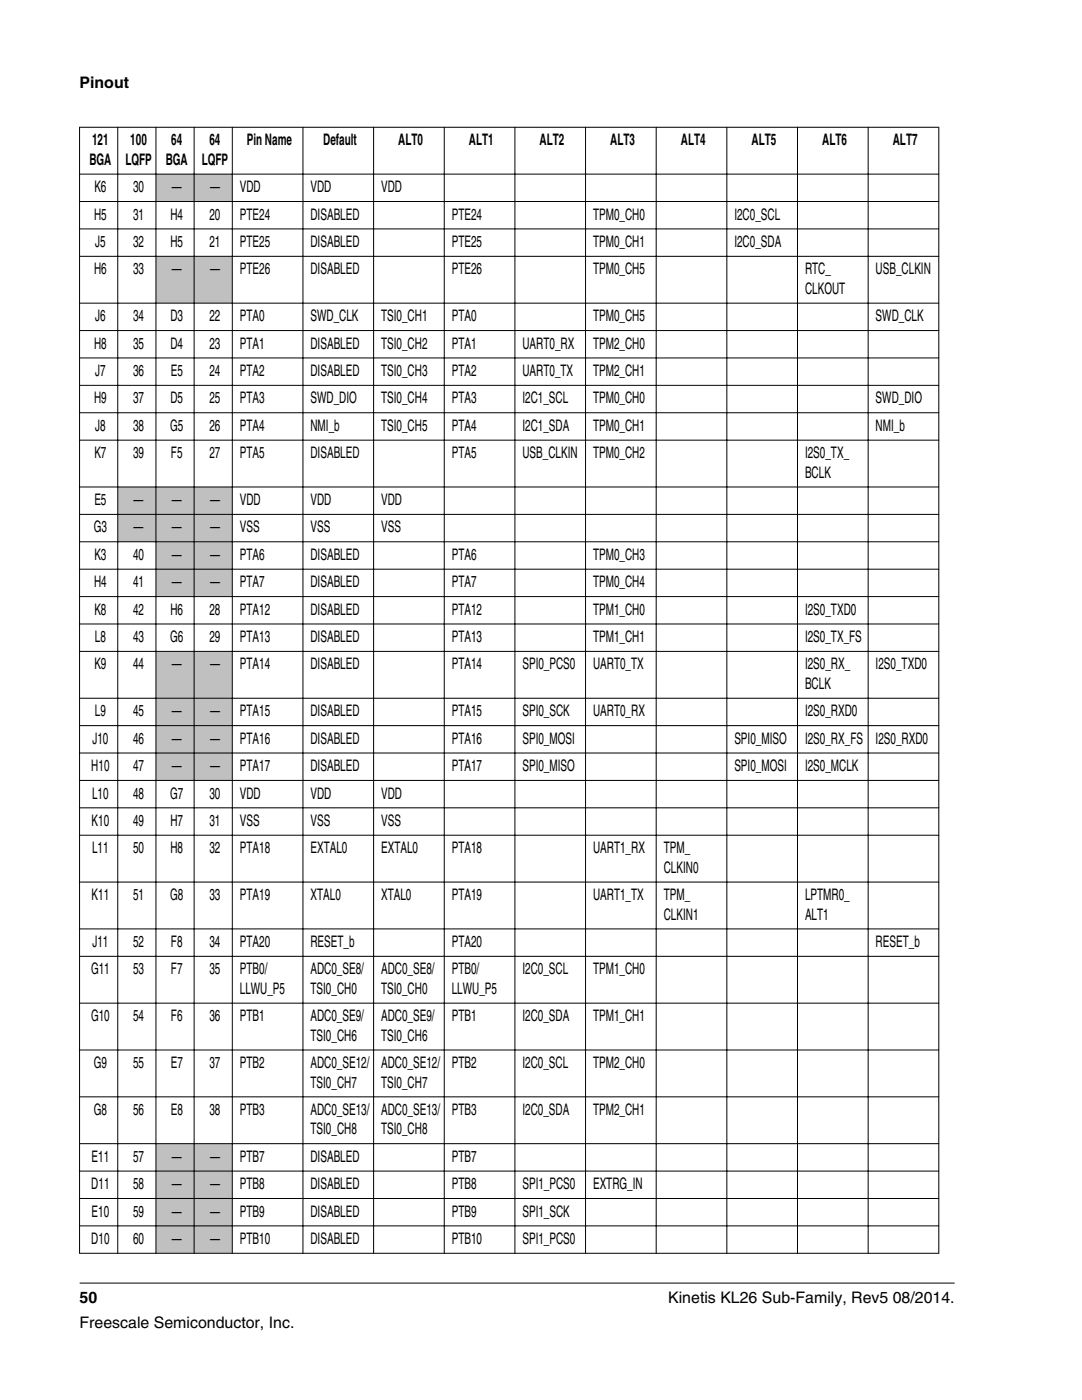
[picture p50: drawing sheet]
<svg xmlns="http://www.w3.org/2000/svg" width="216mm" height="279mm" viewBox="0 0 216 279" stroke-linecap="round" stroke-linejoin="round" font-family="sans-serif">
<defs><g id="words">
<g font-size="3.2">
<text x="15.9" y="17.5">Pinout</text>
<text x="18.4" y="29">121</text>
<text x="26" y="29">100</text>
<text x="34.2" y="29">64</text>
<text x="41.8" y="29">64</text>
<text x="49.2" y="29">Pin Name</text>
<text x="64.5" y="29">Default</text>
<text x="79.5" y="29">ALT0</text>
<text x="93.6" y="29">ALT1</text>
<text x="107.7" y="29">ALT2</text>
<text x="121.8" y="29">ALT3</text>
<text x="135.9" y="29">ALT4</text>
<text x="150" y="29">ALT5</text>
<text x="164.1" y="29">ALT6</text>
<text x="178.1" y="29">ALT7</text>
<text x="17.8" y="32.9">BGA</text>
<text x="25" y="32.9">LQFP</text>
<text x="33.1" y="32.9">BGA</text>
<text x="40.3" y="32.9">LQFP</text>
<text x="18.8" y="38.4">K6</text>
<text x="26.6" y="38.4">30</text>
<text x="34.3" y="38.4">—</text>
<text x="41.9" y="38.4">—</text>
<text x="47.9" y="38.4">VDD</text>
<text x="62" y="38.4">VDD</text>
<text x="76" y="38.4">VDD</text>
<text x="18.8" y="43.8">H5</text>
<text x="26.6" y="43.8">31</text>
<text x="34" y="43.8">H4</text>
<text x="41.8" y="43.8">20</text>
<text x="47.9" y="43.8">PTE24</text>
<text x="62" y="43.8">DISABLED</text>
<text x="90.1" y="43.8">PTE24</text>
<text x="118.3" y="43.8">TPM0_CH0</text>
<text x="146.5" y="43.8">I2C0_SCL</text>
<text x="19" y="49.3">J5</text>
<text x="26.6" y="49.3">32</text>
<text x="34" y="49.3">H5</text>
<text x="41.8" y="49.3">21</text>
<text x="47.9" y="49.3">PTE25</text>
<text x="62" y="49.3">DISABLED</text>
<text x="90.1" y="49.3">PTE25</text>
<text x="118.3" y="49.3">TPM0_CH1</text>
<text x="146.5" y="49.3">I2C0_SDA</text>
<text x="18.8" y="54.8">H6</text>
<text x="26.6" y="54.8">33</text>
<text x="34.3" y="54.8">—</text>
<text x="41.9" y="54.8">—</text>
<text x="47.9" y="54.8">PTE26</text>
<text x="62" y="54.8">DISABLED</text>
<text x="90.1" y="54.8">PTE26</text>
<text x="118.3" y="54.8">TPM0_CH5</text>
<text x="160.6" y="54.8">RTC_</text>
<text x="160.6" y="58.6">CLKOUT</text>
<text x="174.7" y="54.8">USB_CLKIN</text>
<text x="19" y="64.1">J6</text>
<text x="26.6" y="64.1">34</text>
<text x="34" y="64.1">D3</text>
<text x="41.8" y="64.1">22</text>
<text x="47.9" y="64.1">PTA0</text>
<text x="62" y="64.1">SWD_CLK</text>
<text x="76" y="64.1">TSI0_CH1</text>
<text x="90.1" y="64.1">PTA0</text>
<text x="118.3" y="64.1">TPM0_CH5</text>
<text x="174.7" y="64.1">SWD_CLK</text>
<text x="18.8" y="69.6">H8</text>
<text x="26.6" y="69.6">35</text>
<text x="34" y="69.6">D4</text>
<text x="41.8" y="69.6">23</text>
<text x="47.9" y="69.6">PTA1</text>
<text x="62" y="69.6">DISABLED</text>
<text x="76" y="69.6">TSI0_CH2</text>
<text x="90.1" y="69.6">PTA1</text>
<text x="104.2" y="69.6">UART0_RX</text>
<text x="118.3" y="69.6">TPM2_CH0</text>
<text x="19" y="75">J7</text>
<text x="26.6" y="75">36</text>
<text x="34.1" y="75">E5</text>
<text x="41.8" y="75">24</text>
<text x="47.9" y="75">PTA2</text>
<text x="62" y="75">DISABLED</text>
<text x="76" y="75">TSI0_CH3</text>
<text x="90.1" y="75">PTA2</text>
<text x="104.2" y="75">UART0_TX</text>
<text x="118.3" y="75">TPM2_CH1</text>
<text x="18.8" y="80.5">H9</text>
<text x="26.6" y="80.5">37</text>
<text x="34" y="80.5">D5</text>
<text x="41.8" y="80.5">25</text>
<text x="47.9" y="80.5">PTA3</text>
<text x="62" y="80.5">SWD_DIO</text>
<text x="76" y="80.5">TSI0_CH4</text>
<text x="90.1" y="80.5">PTA3</text>
<text x="104.2" y="80.5">I2C1_SCL</text>
<text x="118.3" y="80.5">TPM0_CH0</text>
<text x="174.7" y="80.5">SWD_DIO</text>
<text x="19" y="86">J8</text>
<text x="26.6" y="86">38</text>
<text x="34" y="86">G5</text>
<text x="41.8" y="86">26</text>
<text x="47.9" y="86">PTA4</text>
<text x="62" y="86">NMI_b</text>
<text x="76" y="86">TSI0_CH5</text>
<text x="90.1" y="86">PTA4</text>
<text x="104.2" y="86">I2C1_SDA</text>
<text x="118.3" y="86">TPM0_CH1</text>
<text x="174.7" y="86">NMI_b</text>
<text x="18.8" y="91.4">K7</text>
<text x="26.6" y="91.4">39</text>
<text x="34.1" y="91.4">F5</text>
<text x="41.8" y="91.4">27</text>
<text x="47.9" y="91.4">PTA5</text>
<text x="62" y="91.4">DISABLED</text>
<text x="90.1" y="91.4">PTA5</text>
<text x="104.2" y="91.4">USB_CLKIN</text>
<text x="118.3" y="91.4">TPM0_CH2</text>
<text x="160.6" y="91.4">I2S0_TX_</text>
<text x="160.6" y="95.3">BCLK</text>
<text x="18.8" y="100.8">E5</text>
<text x="26.7" y="100.8">—</text>
<text x="34.3" y="100.8">—</text>
<text x="41.9" y="100.8">—</text>
<text x="47.9" y="100.8">VDD</text>
<text x="62" y="100.8">VDD</text>
<text x="76" y="100.8">VDD</text>
<text x="18.7" y="106.3">G3</text>
<text x="26.7" y="106.3">—</text>
<text x="34.3" y="106.3">—</text>
<text x="41.9" y="106.3">—</text>
<text x="47.9" y="106.3">VSS</text>
<text x="62" y="106.3">VSS</text>
<text x="76" y="106.3">VSS</text>
<text x="18.8" y="111.7">K3</text>
<text x="26.6" y="111.7">40</text>
<text x="34.3" y="111.7">—</text>
<text x="41.9" y="111.7">—</text>
<text x="47.9" y="111.7">PTA6</text>
<text x="62" y="111.7">DISABLED</text>
<text x="90.1" y="111.7">PTA6</text>
<text x="118.3" y="111.7">TPM0_CH3</text>
<text x="18.8" y="117.2">H4</text>
<text x="26.6" y="117.2">41</text>
<text x="34.3" y="117.2">—</text>
<text x="41.9" y="117.2">—</text>
<text x="47.9" y="117.2">PTA7</text>
<text x="62" y="117.2">DISABLED</text>
<text x="90.1" y="117.2">PTA7</text>
<text x="118.3" y="117.2">TPM0_CH4</text>
<text x="18.8" y="122.7">K8</text>
<text x="26.6" y="122.7">42</text>
<text x="34" y="122.7">H6</text>
<text x="41.8" y="122.7">28</text>
<text x="47.9" y="122.7">PTA12</text>
<text x="62" y="122.7">DISABLED</text>
<text x="90.1" y="122.7">PTA12</text>
<text x="118.3" y="122.7">TPM1_CH0</text>
<text x="160.6" y="122.7">I2S0_TXD0</text>
<text x="18.9" y="128.1">L8</text>
<text x="26.6" y="128.1">43</text>
<text x="34" y="128.1">G6</text>
<text x="41.8" y="128.1">29</text>
<text x="47.9" y="128.1">PTA13</text>
<text x="62" y="128.1">DISABLED</text>
<text x="90.1" y="128.1">PTA13</text>
<text x="118.3" y="128.1">TPM1_CH1</text>
<text x="160.6" y="128.1">I2S0_TX_FS</text>
<text x="18.8" y="133.6">K9</text>
<text x="26.6" y="133.6">44</text>
<text x="34.3" y="133.6">—</text>
<text x="41.9" y="133.6">—</text>
<text x="47.9" y="133.6">PTA14</text>
<text x="62" y="133.6">DISABLED</text>
<text x="90.1" y="133.6">PTA14</text>
<text x="104.2" y="133.6">SPI0_PCS0</text>
<text x="118.3" y="133.6">UART0_TX</text>
<text x="160.6" y="133.6">I2S0_RX_</text>
<text x="160.6" y="137.5">BCLK</text>
<text x="174.7" y="133.6">I2S0_TXD0</text>
<text x="18.9" y="143">L9</text>
<text x="26.6" y="143">45</text>
<text x="34.3" y="143">—</text>
<text x="41.9" y="143">—</text>
<text x="47.9" y="143">PTA15</text>
<text x="62" y="143">DISABLED</text>
<text x="90.1" y="143">PTA15</text>
<text x="104.2" y="143">SPI0_SCK</text>
<text x="118.3" y="143">UART0_RX</text>
<text x="160.6" y="143">I2S0_RXD0</text>
<text x="18.4" y="148.4">J10</text>
<text x="26.6" y="148.4">46</text>
<text x="34.3" y="148.4">—</text>
<text x="41.9" y="148.4">—</text>
<text x="47.9" y="148.4">PTA16</text>
<text x="62" y="148.4">DISABLED</text>
<text x="90.1" y="148.4">PTA16</text>
<text x="104.2" y="148.4">SPI0_MOSI</text>
<text x="146.5" y="148.4">SPI0_MISO</text>
<text x="160.6" y="148.4">I2S0_RX_FS</text>
<text x="174.7" y="148.4">I2S0_RXD0</text>
<text x="18.2" y="153.9">H10</text>
<text x="26.6" y="153.9">47</text>
<text x="34.3" y="153.9">—</text>
<text x="41.9" y="153.9">—</text>
<text x="47.9" y="153.9">PTA17</text>
<text x="62" y="153.9">DISABLED</text>
<text x="90.1" y="153.9">PTA17</text>
<text x="104.2" y="153.9">SPI0_MISO</text>
<text x="146.5" y="153.9">SPI0_MOSI</text>
<text x="160.6" y="153.9">I2S0_MCLK</text>
<text x="18.4" y="159.4">L10</text>
<text x="26.6" y="159.4">48</text>
<text x="34" y="159.4">G7</text>
<text x="41.8" y="159.4">30</text>
<text x="47.9" y="159.4">VDD</text>
<text x="62" y="159.4">VDD</text>
<text x="76" y="159.4">VDD</text>
<text x="18.3" y="164.8">K10</text>
<text x="26.6" y="164.8">49</text>
<text x="34" y="164.8">H7</text>
<text x="41.8" y="164.8">31</text>
<text x="47.9" y="164.8">VSS</text>
<text x="62" y="164.8">VSS</text>
<text x="76" y="164.8">VSS</text>
<text x="18.4" y="170.3">L11</text>
<text x="26.6" y="170.3">50</text>
<text x="34" y="170.3">H8</text>
<text x="41.8" y="170.3">32</text>
<text x="47.9" y="170.3">PTA18</text>
<text x="62" y="170.3">EXTAL0</text>
<text x="76" y="170.3">EXTAL0</text>
<text x="90.1" y="170.3">PTA18</text>
<text x="118.3" y="170.3">UART1_RX</text>
<text x="132.4" y="170.3">TPM_</text>
<text x="18.3" y="179.6">K11</text>
<text x="26.6" y="179.6">51</text>
<text x="34" y="179.6">G8</text>
<text x="41.8" y="179.6">33</text>
<text x="47.9" y="179.6">PTA19</text>
<text x="62" y="179.6">XTAL0</text>
<text x="76" y="179.6">XTAL0</text>
<text x="90.1" y="179.6">PTA19</text>
<text x="118.3" y="179.6">UART1_TX</text>
<text x="132.4" y="174.2">CLKIN0</text>
<text x="132.4" y="179.6">TPM_</text>
<text x="160.6" y="179.6">LPTMR0_</text>
<text x="132.4" y="183.5">CLKIN1</text>
<text x="160.6" y="183.5">ALT1</text>
<text x="18.4" y="189">J11</text>
<text x="26.6" y="189">52</text>
<text x="34.1" y="189">F8</text>
<text x="41.8" y="189">34</text>
<text x="47.9" y="189">PTA20</text>
<text x="62" y="189">RESET_b</text>
<text x="90.1" y="189">PTA20</text>
<text x="174.7" y="189">RESET_b</text>
<text x="18.2" y="194.5">G11</text>
<text x="26.6" y="194.5">53</text>
<text x="34.1" y="194.5">F7</text>
<text x="41.8" y="194.5">35</text>
<text x="47.9" y="194.5">PTB0/</text>
<text x="62" y="194.5">ADC0_SE8/</text>
<text x="76" y="194.5">ADC0_SE8/</text>
<text x="90.1" y="194.5">PTB0/</text>
<text x="104.2" y="194.5">I2C0_SCL</text>
<text x="118.3" y="194.5">TPM1_CH0</text>
<text x="18.2" y="203.8">G10</text>
<text x="26.6" y="203.8">54</text>
<text x="34.1" y="203.8">F6</text>
<text x="41.8" y="203.8">36</text>
<text x="47.9" y="198.3">LLWU_P5</text>
<text x="47.9" y="203.8">PTB1</text>
<text x="62" y="198.3">TSI0_CH0</text>
<text x="62" y="203.8">ADC0_SE9/</text>
<text x="76" y="198.3">TSI0_CH0</text>
<text x="76" y="203.8">ADC0_SE9/</text>
<text x="90.1" y="198.3">LLWU_P5</text>
<text x="90.1" y="203.8">PTB1</text>
<text x="104.2" y="203.8">I2C0_SDA</text>
<text x="118.3" y="203.8">TPM1_CH1</text>
<text x="62" y="207.7">TSI0_CH6</text>
<text x="76" y="207.7">TSI0_CH6</text>
<text x="18.7" y="213.2">G9</text>
<text x="26.6" y="213.2">55</text>
<text x="34.1" y="213.2">E7</text>
<text x="41.8" y="213.2">37</text>
<text x="47.9" y="213.2">PTB2</text>
<text x="62" y="213.2">ADC0_SE12/</text>
<text x="76" y="213.2">ADC0_SE12/</text>
<text x="90.1" y="213.2">PTB2</text>
<text x="104.2" y="213.2">I2C0_SCL</text>
<text x="118.3" y="213.2">TPM2_CH0</text>
<text x="62" y="217">TSI0_CH7</text>
<text x="76" y="217">TSI0_CH7</text>
<text x="18.7" y="222.5">G8</text>
<text x="26.6" y="222.5">56</text>
<text x="34.1" y="222.5">E8</text>
<text x="41.8" y="222.5">38</text>
<text x="47.9" y="222.5">PTB3</text>
<text x="62" y="222.5">ADC0_SE13/</text>
<text x="62" y="226.4">TSI0_CH8</text>
<text x="76" y="222.5">ADC0_SE13/</text>
<text x="76" y="226.4">TSI0_CH8</text>
<text x="90.1" y="222.5">PTB3</text>
<text x="104.2" y="222.5">I2C0_SDA</text>
<text x="118.3" y="222.5">TPM2_CH1</text>
<text x="18.3" y="231.9">E11</text>
<text x="26.6" y="231.9">57</text>
<text x="34.3" y="231.9">—</text>
<text x="41.9" y="231.9">—</text>
<text x="47.9" y="231.9">PTB7</text>
<text x="62" y="231.9">DISABLED</text>
<text x="90.1" y="231.9">PTB7</text>
<text x="18.2" y="237.3">D11</text>
<text x="26.6" y="237.3">58</text>
<text x="34.3" y="237.3">—</text>
<text x="41.9" y="237.3">—</text>
<text x="47.9" y="237.3">PTB8</text>
<text x="62" y="237.3">DISABLED</text>
<text x="90.1" y="237.3">PTB8</text>
<text x="104.2" y="237.3">SPI1_PCS0</text>
<text x="118.3" y="237.3">EXTRG_IN</text>
<text x="18.3" y="242.8">E10</text>
<text x="26.6" y="242.8">59</text>
<text x="34.3" y="242.8">—</text>
<text x="41.9" y="242.8">—</text>
<text x="47.9" y="242.8">PTB9</text>
<text x="62" y="242.8">DISABLED</text>
<text x="90.1" y="242.8">PTB9</text>
<text x="104.2" y="242.8">SPI1_SCK</text>
<text x="18.2" y="248.3">D10</text>
<text x="26.6" y="248.3">60</text>
<text x="34.3" y="248.3">—</text>
<text x="41.9" y="248.3">—</text>
<text x="47.9" y="248.3">PTB10</text>
<text x="62" y="248.3">DISABLED</text>
<text x="90.1" y="248.3">PTB10</text>
<text x="104.2" y="248.3">SPI1_PCS0</text>
<text x="15.9" y="260">50</text>
<text x="133.3" y="260">Kinetis KL26 Sub-Family, Rev5 08/2014.</text>
<text x="15.9" y="265">Freescale Semiconductor, Inc.</text>
</g>
</g></defs>
<g fill="#c0c0c0">
<path d="M31.2 34.8h7.4v5.3h-7.4z" fill-rule="evenodd"/>
<path d="M38.8 34.8h7.5v5.3h-7.5z" fill-rule="evenodd"/>
<path d="M31.2 51.2h7.4v9.2h-7.4z" fill-rule="evenodd"/>
<path d="M38.8 51.2h7.5v9.2h-7.5z" fill-rule="evenodd"/>
<path d="M23.6 97.3h7.4v5.3h-7.4z" fill-rule="evenodd"/>
<path d="M31.2 97.3h7.4v5.3h-7.4z" fill-rule="evenodd"/>
<path d="M38.8 97.3h7.5v5.3h-7.5z" fill-rule="evenodd"/>
<path d="M23.6 102.7h7.4v5.3h-7.4z" fill-rule="evenodd"/>
<path d="M31.2 102.7h7.4v5.3h-7.4z" fill-rule="evenodd"/>
<path d="M38.8 102.7h7.5v5.3h-7.5z" fill-rule="evenodd"/>
<path d="M31.2 108.2h7.4v5.3h-7.4z" fill-rule="evenodd"/>
<path d="M38.8 108.2h7.5v5.3h-7.5z" fill-rule="evenodd"/>
<path d="M31.2 113.7h7.4v5.3h-7.4z" fill-rule="evenodd"/>
<path d="M38.8 113.7h7.5v5.3h-7.5z" fill-rule="evenodd"/>
<path d="M31.2 130.1h7.4v9.2h-7.4z" fill-rule="evenodd"/>
<path d="M38.8 130.1h7.5v9.2h-7.5z" fill-rule="evenodd"/>
<path d="M31.2 139.4h7.4v5.3h-7.4z" fill-rule="evenodd"/>
<path d="M38.8 139.4h7.5v5.3h-7.5z" fill-rule="evenodd"/>
<path d="M31.2 144.9h7.4v5.3h-7.4z" fill-rule="evenodd"/>
<path d="M38.8 144.9h7.5v5.3h-7.5z" fill-rule="evenodd"/>
<path d="M31.2 150.4h7.4v5.3h-7.4z" fill-rule="evenodd"/>
<path d="M38.8 150.4h7.5v5.3h-7.5z" fill-rule="evenodd"/>
<path d="M31.2 228.3h7.4v5.3h-7.4z" fill-rule="evenodd"/>
<path d="M38.8 228.3h7.5v5.3h-7.5z" fill-rule="evenodd"/>
<path d="M31.2 233.8h7.4v5.3h-7.4z" fill-rule="evenodd"/>
<path d="M38.8 233.8h7.5v5.3h-7.5z" fill-rule="evenodd"/>
<path d="M31.2 239.3h7.4v5.3h-7.4z" fill-rule="evenodd"/>
<path d="M38.8 239.3h7.5v5.3h-7.5z" fill-rule="evenodd"/>
<path d="M31.2 244.7h7.4v5.3h-7.4z" fill-rule="evenodd"/>
<path d="M38.8 244.7h7.5v5.3h-7.5z" fill-rule="evenodd"/>
</g>
<g fill="none" stroke="#000" stroke-width=".2">
<path d="M15.8 25.4h171.6M15.8 34.7h171.6M15.9 25.3v224.9M23.5 25.3v224.9M31.1 25.3v224.9M38.7 25.3v224.9M46.4 25.3v224.9M60.5 25.3v224.9M74.5 25.3v224.9M88.6 25.3v224.9M102.7 25.3v224.9M116.8 25.3v224.9"/>
<path d="M130.9 25.3v224.9M145 25.3v224.9M159.1 25.3v224.9M173.2 25.3v224.9M187.3 25.3v224.9M15.8 40.2h171.6M15.8 45.7h171.6M15.8 51.2h171.6M15.8 60.5h171.6M15.8 66h171.6M15.8 71.4h171.6M15.8 76.9h171.6"/>
<path d="M15.8 82.4h171.6M15.8 87.8h171.6M15.8 97.2h171.6M15.8 102.7h171.6M15.8 108.1h171.6M15.8 113.6h171.6M15.8 119.1h171.6M15.8 124.5h171.6M15.8 130h171.6M15.8 139.3h171.6M15.8 144.8h171.6M15.8 150.3h171.6"/>
<path d="M15.8 155.8h171.6M15.8 161.2h171.6M15.8 166.7h171.6M15.8 176h171.6M15.8 185.4h171.6M15.8 190.9h171.6M15.8 200.2h171.6M15.8 209.5h171.6M15.8 218.9h171.6M15.8 228.2h171.6M15.8 233.7h171.6M15.8 239.2h171.6"/>
<path d="M15.8 244.7h171.6M15.8 250.1h171.6M15.9 256.1h174.6"/>
</g>
<use href="#words"/>
</svg>
